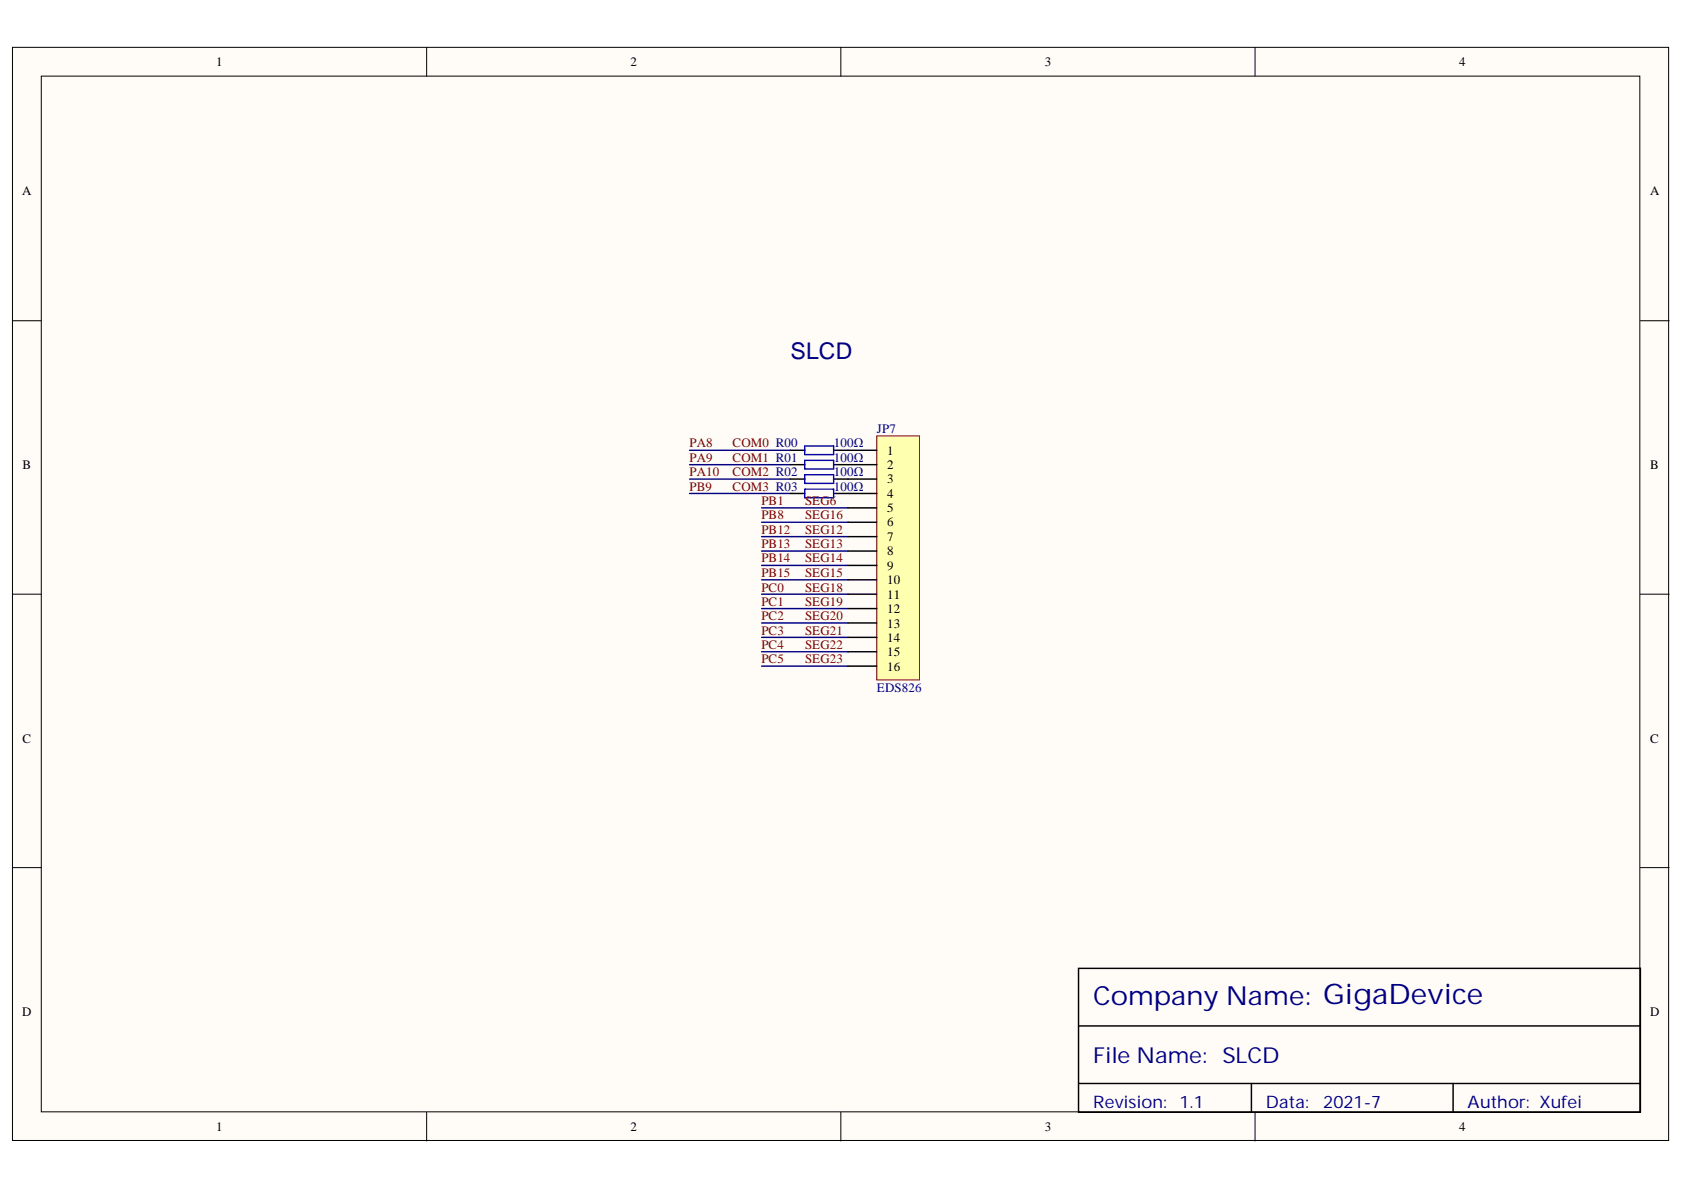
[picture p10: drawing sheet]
<svg xmlns="http://www.w3.org/2000/svg" width="297mm" height="210mm" viewBox="0 0 297 210" stroke-linecap="round" stroke-linejoin="round" font-family="sans-serif">
<defs><g id="words">
<text font-size="4.6" fill="#000080" x="192.8" y="177.2">Company Name: GigaDevice</text>
<text font-size="4.1" fill="#000080" x="139.5" y="63.3">SLCD</text>
<text font-size="3.9" fill="#000080" x="192.8" y="187.6">File Name: SLCD</text>
<g font-size="3" fill="#000080">
<text x="192.8" y="195.4">Revision:</text>
<text x="208" y="195.4">1.1</text>
<text x="223.3" y="195.4">Data:</text>
<text x="233.4" y="195.4">2021-7</text>
<text x="258.9" y="195.4">Author: Xufei</text>
</g>
<g font-size="2.3">
<text x="38.1" y="11.7">1</text>
<text x="111.2" y="11.7">2</text>
<text x="184.3" y="11.7">3</text>
<text x="257.4" y="11.7">4</text>
<text x="3.9" y="34.5">A</text>
<text x="291.1" y="34.5">A</text>
<text x="4" y="82.7">B</text>
<text x="156.5" y="80.2">1</text>
<text x="156.5" y="82.7">2</text>
<text x="291.1" y="82.7">B</text>
<text x="156.5" y="85.3">3</text>
<text x="156.5" y="87.8">4</text>
<text x="156.5" y="90.3">5</text>
<text x="156.5" y="92.9">6</text>
<text x="156.5" y="95.4">7</text>
<text x="156.5" y="97.9">8</text>
<text x="156.5" y="100.5">9</text>
<text x="156.5" y="103">10</text>
<text x="156.5" y="105.6">11</text>
<text x="156.5" y="108.2">12</text>
<text x="156.5" y="110.7">13</text>
<text x="156.5" y="113.2">14</text>
<text x="156.5" y="115.8">15</text>
<text x="156.5" y="118.3">16</text>
<text x="4" y="131">C</text>
<text x="291.1" y="131">C</text>
<text x="3.9" y="179.2">D</text>
<text x="291.1" y="179.2">D</text>
<text x="38.1" y="199.5">1</text>
<text x="111.2" y="199.5">2</text>
<text x="184.3" y="199.5">3</text>
<text x="257.4" y="199.5">4</text>
</g>
<g font-size="2.3" fill="#000080">
<text x="154.7" y="76.4">JP7</text>
<text x="147.1" y="78.9">100Ω</text>
<text x="147.1" y="81.5">100Ω</text>
<text x="147.1" y="84">100Ω</text>
<text x="147.1" y="86.5">100Ω</text>
<text x="154.7" y="122.1">EDS826</text>
</g>
<g font-size="2.3" fill="#800000">
<text x="121.6" y="78.9">PA8</text>
<text x="121.6" y="81.5">PA9</text>
<text x="121.6" y="84">PA10</text>
<text x="129.2" y="78.9">COM0 R00</text>
<text x="129.2" y="81.5">COM1 R01</text>
<text x="129.2" y="84">COM2 R02</text>
<text x="121.6" y="86.5">PB9</text>
<text x="129.2" y="86.5">COM3 R03</text>
<text x="134.3" y="89.1">PB1</text>
<text x="142" y="89.1">SEG6</text>
<text x="134.3" y="91.6">PB8</text>
<text x="134.3" y="94.1">PB12</text>
<text x="142" y="94.1">SEG12</text>
<text x="142" y="91.6">SEG16</text>
<text x="134.3" y="99.2">PB14</text>
<text x="134.3" y="101.7">PB15</text>
<text x="134.3" y="96.7">PB13</text>
<text x="142" y="101.7">SEG15</text>
<text x="142" y="99.2">SEG14</text>
<text x="142" y="96.7">SEG13</text>
<text x="134.3" y="104.4">PC0</text>
<text x="134.3" y="106.9">PC1</text>
<text x="142" y="104.4">SEG18</text>
<text x="142" y="106.9">SEG19</text>
<text x="134.3" y="109.4">PC2</text>
<text x="134.3" y="112">PC3</text>
<text x="142" y="109.4">SEG20</text>
<text x="142" y="112">SEG21</text>
<text x="134.3" y="114.5">PC4</text>
<text x="134.3" y="117">PC5</text>
<text x="142" y="114.5">SEG22</text>
<text x="142" y="117">SEG23</text>
</g>
</g></defs>
<g fill="#fffcf8" stroke="#000" stroke-width=".18">
<path d="M2.2 8.4h292.1v192.8h-292.1z"/>
<path d="M7.3 13.4h281.9v182.7h-281.9z"/>
</g>
<path d="M75.3 8.4v5M148.3 8.4v5M221.4 8.4v5M2.2 56.6h5.1M289.3 56.6h5.1M2.2 104.8h5.1M289.3 104.8h5.1M2.2 153h5.1M289.3 153h5.1M75.3 196.2v5.1M148.3 196.2v5.1M221.4 196.2v5.1" fill="none" stroke="#000" stroke-width=".18"/>
<path d="M190.2 170.8h99.1v25.4h-99.1zM190.2 181h99.1M190.2 191.1h99.1M220.7 191.1v5.1M256.3 191.1v5.1" fill="none" stroke="#000" stroke-width=".25"/>
<g fill="none" stroke="#000080" stroke-width=".25">
<path d="M121.6 79.4h17.8M121.6 82h17.8M121.6 84.5h17.8M121.6 87h17.8M134.3 89.6h15.3M134.3 92.1h15.3M134.3 94.7h15.3M134.3 97.2h15.3M134.3 99.7h15.3M134.3 102.3h15.3M134.3 104.8h15.3M134.3 115h15.3"/>
<path d="M134.3 117.5h15.3M134.3 112.4h15.3M134.3 109.9h15.3M134.3 107.3h15.3"/>
</g>
<path d="M154.6 76.9h7.6v43h-7.6z" fill="#ffffb0" stroke="#800000" stroke-width=".18"/>
<g fill="none" stroke="#000" stroke-width=".25">
<path d="M139.4 79.4h2.6M147 79.4h7.7M139.4 82h2.6M139.4 84.5h2.6M139.4 87h2.6M147 82h7.7M147 84.5h7.7M147 87h7.7M149.6 89.6h5.1M149.6 92.1h5.1M149.6 94.7h5.1M149.6 97.2h5.1"/>
<path d="M149.6 99.7h5.1M149.6 102.3h5.1M149.6 104.8h5.1M149.6 107.3h5.1M149.6 109.9h5.1M149.6 112.4h5.1M149.6 115h5.1M149.6 117.5h5.1"/>
</g>
<path d="M142 78.7h5v1.5h-5zM142 81.2h5v1.5h-5zM142 83.7h5v1.6h-5zM142 86.3h5v1.5h-5z" fill="none" stroke="#00f" stroke-width=".25"/>
<use href="#words"/>
</svg>
